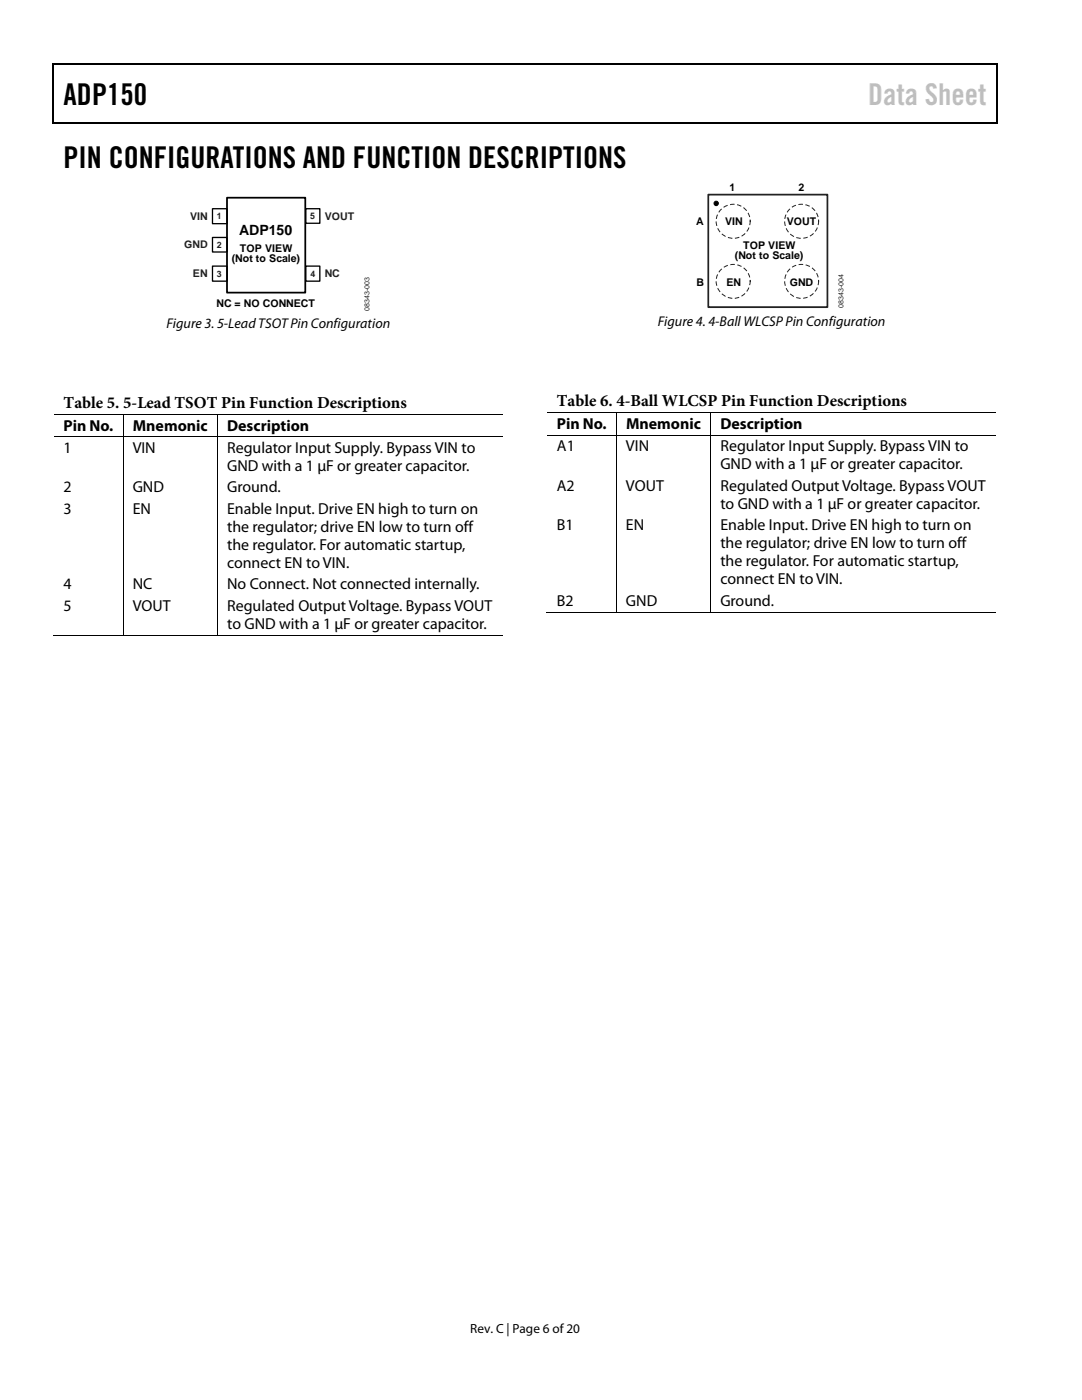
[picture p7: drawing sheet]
<svg xmlns="http://www.w3.org/2000/svg" width="216mm" height="279mm" viewBox="0 0 216 279" stroke-linecap="round" stroke-linejoin="round" font-family="sans-serif">
<defs><g id="words">
<g font-size="6">
<text x="12.7" y="21">ADP150</text>
<text x="12.7" y="33.6">PIN CONFIGURATIONS AND FUNCTION DESCRIPTIONS</text>
</g>
<text font-size="6" fill="#c0c0c0" x="173.2" y="21">Data Sheet</text>
<g font-size="3.3">
<text x="12.7" y="81.4">Table 5. 5-Lead TSOT Pin Function Descriptions</text>
<text x="111.1" y="81">Table 6. 4-Ball WLCSP Pin Function Descriptions</text>
</g>
<g font-size="3.2">
<text x="12.7" y="85.9">Pin No.</text>
<text x="26.5" y="85.9">Mnemonic</text>
<text x="45.3" y="85.9">Description</text>
<text x="111.1" y="85.6">Pin No.</text>
<text x="124.9" y="85.6">Mnemonic</text>
<text x="143.8" y="85.6">Description</text>
<text x="12.7" y="90.4">1</text>
<text x="26.5" y="90.4">VIN</text>
<text x="45.3" y="90.4">Regulator Input Supply. Bypass VIN to</text>
<text x="45.3" y="94">GND with a 1 μF or greater capacitor.</text>
<text x="111.1" y="90">A1</text>
<text x="124.9" y="90">VIN</text>
<text x="143.7" y="90.1">Regulator Input Supply. Bypass VIN to</text>
<text x="143.7" y="93.6">GND with a 1 μF or greater capacitor.</text>
<text x="12.7" y="98.3">2</text>
<text x="26.5" y="98.3">GND</text>
<text x="45.3" y="98.3">Ground.</text>
<text x="111.1" y="97.9">A2</text>
<text x="124.9" y="97.9">VOUT</text>
<text x="143.7" y="98">Regulated Output Voltage. Bypass VOUT</text>
<text x="143.7" y="101.5">to GND with a 1 μF or greater capacitor.</text>
<text x="12.7" y="102.6">3</text>
<text x="26.5" y="102.6">EN</text>
<text x="45.3" y="102.6">Enable Input. Drive EN high to turn on</text>
<text x="45.3" y="106.2">the regulator; drive EN low to turn off</text>
<text x="111.1" y="105.8">B1</text>
<text x="124.9" y="105.8">EN</text>
<text x="143.7" y="105.8">Enable Input. Drive EN high to turn on</text>
<text x="45.3" y="109.8">the regulator. For automatic startup,</text>
<text x="45.3" y="113.4">connect EN to VIN.</text>
<text x="143.7" y="109.4">the regulator; drive EN low to turn off</text>
<text x="143.7" y="113">the regulator. For automatic startup,</text>
<text x="12.7" y="117.6">4</text>
<text x="26.5" y="117.6">NC</text>
<text x="45.3" y="117.6">No Connect. Not connected internally.</text>
<text x="143.7" y="116.6">connect EN to VIN.</text>
<text x="12.7" y="121.9">5</text>
<text x="26.5" y="121.9">VOUT</text>
<text x="45.3" y="122">Regulated Output Voltage. Bypass VOUT</text>
<text x="45.3" y="125.5">to GND with a 1 μF or greater capacitor.</text>
<text x="111.1" y="120.9">B2</text>
<text x="124.9" y="120.9">GND</text>
<text x="143.7" y="120.9">Ground.</text>
</g>
<g font-size="2.8">
<text x="47.7" y="46.8">ADP150</text>
<text x="33.2" y="65.6">Figure 3. 5-Lead TSOT Pin Configuration</text>
<text x="131.3" y="65">Figure 4. 4-Ball WLCSP Pin Configuration</text>
</g>
<text font-size="2.6" x="93.8" y="266">Rev. C | Page 6 of 20</text>
<g font-size="2.1">
<text x="145.6" y="38.1">1</text>
<text x="159.4" y="38.1">2</text>
<text x="138.9" y="44.9">A</text>
<text x="144.7" y="44.9">VIN</text>
<text x="157" y="44.9">VOUT</text>
<text x="46.2" y="52.4">(Not to Scale)</text>
<text x="47.9" y="50.3">TOP VIEW</text>
<text x="146.6" y="51.8">(Not to Scale)</text>
<text x="148.3" y="49.6">TOP VIEW</text>
<text x="139" y="57.1">B</text>
<text x="145" y="57.1">EN</text>
<text x="157.6" y="57.1">GND</text>
<text x="43.2" y="61.3">NC = NO CONNECT</text>
</g>
<g font-size="2.1" fill="#231f20">
<text x="37.9" y="43.9">VIN</text>
<text x="64.8" y="43.9">VOUT</text>
<text x="36.7" y="49.5">GND</text>
<text x="38.5" y="55.3">EN</text>
<text x="64.8" y="55.3">NC</text>
</g>
<g font-size="1.8" fill="#231f20">
<text x="43.3" y="43.8">1</text>
<text x="61.9" y="43.7">5</text>
<text x="43.3" y="49.5">2</text>
<text x="43.3" y="55.2">3</text>
<text x="61.9" y="55.2">4</text>
</g>
<g font-size="1.4" fill="#231f20">
<text x="73.7" y="62.1" transform="rotate(-90 73.7 62.1)">08343-003</text>
<text x="168.3" y="61.5" transform="rotate(-90 168.3 61.5)">08343-004</text>
</g>
</g></defs>
<path d="M10.5 12.7h.3v1h-.3zM198.8 12.7h.2v1h-.2zM198.8 12.7h.2v.3h-.2zM198.8 24.4h.2v.3h-.2z" fill="#000"/>
<path d="M10.5 12.8h188.3M10.7 13.7v11M198.9 13.7v11M10.5 24.5h188.3" fill="none" stroke="#000" stroke-width=".25"/>
<path d="M45.3 39.5h15.6v18.9h-15.6z" fill="none" stroke="#000" stroke-width=".35"/>
<path d="M42.4 41.7h2.9v2.9h-2.9zM42.4 47.4h2.9v2.9h-2.9zM42.4 53.1h2.9v3h-2.9zM61 41.7h2.8v2.9h-2.8zM61 53.1h2.8v3h-2.8z" fill="none" stroke="#000" stroke-width=".26"/>
<circle cx="142.9" cy="40.6" r=".44" fill="#000" stroke="#000" stroke-width=".2"/>
<path d="M141.3 38.8h23.8v22.5h-23.8z" fill="none" stroke="#231f20" stroke-width=".35"/>
<g fill="none" stroke="#231f20" stroke-width=".2" stroke-dasharray=".7 .7">
<circle cx="146.3" cy="44.2" r="3.4"/>
<circle cx="146.3" cy="56.1" r="3.4"/>
<circle cx="159.9" cy="44.2" r="3.4"/>
<circle cx="159.9" cy="56.1" r="3.4"/>
</g>
<g fill="none" stroke="#000" stroke-width=".2">
<path d="M10.8 82.7h89.5M10.8 87.2h89.5M24.6 82.8v4.3M24.6 87.3v39.6M43.4 82.8v4.3M43.4 87.3v39.6M109.2 86.8h89.6M123 82.4v4.4M123 86.9v35.3M141.8 82.4v4.4M141.8 86.9v35.3M198.8 82.3h-89.6"/>
<path d="M10.5 126.8h14M24.7 126.8h18.6M43.5 126.8h56.8M109 122.2h13.9M123.1 122.2h18.7M141.9 122.2h56.9"/>
</g>
<use href="#words"/>
</svg>
